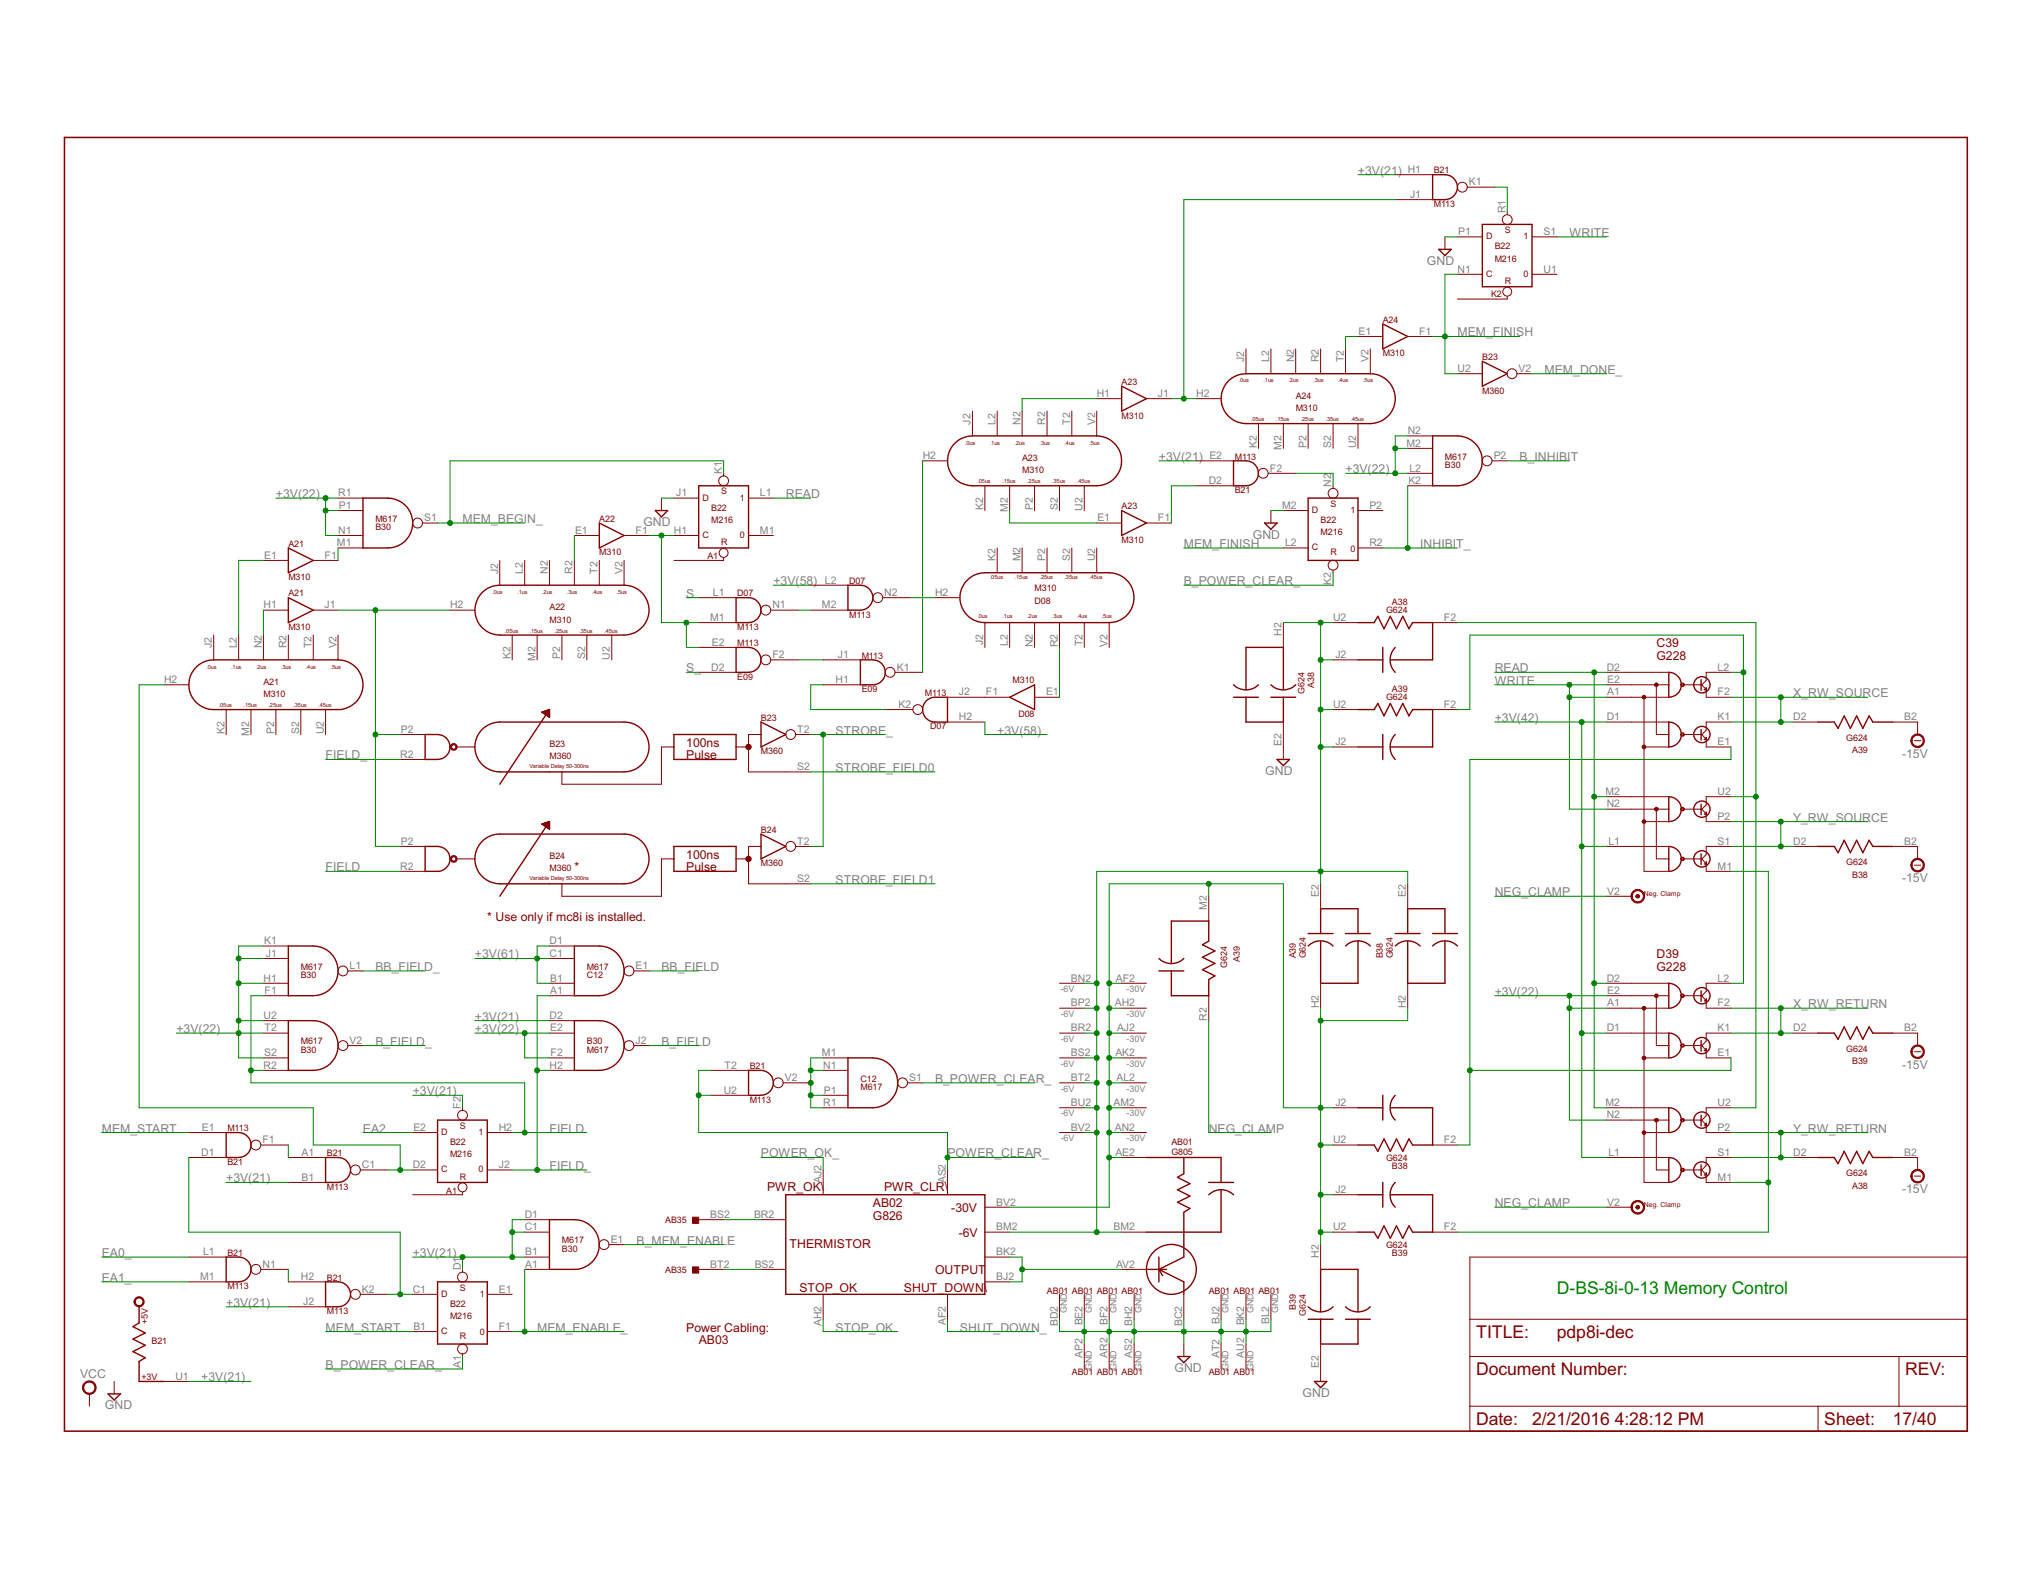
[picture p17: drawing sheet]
<svg xmlns="http://www.w3.org/2000/svg" width="279mm" height="216mm" viewBox="0 0 279 216" stroke-linecap="round" stroke-linejoin="round" font-family="sans-serif">
<defs><g id="words">
<text font-size="2.7" fill="#008000" x="214.2" y="178">D-BS-8i-0-13 Memory Control</text>
<g font-size="2.7" fill="#800000">
<text x="203.1" y="184">TITLE:</text>
<text x="214.2" y="184">pdp8i-dec</text>
<text x="203.1" y="189.1">Document Number:</text>
<text x="262.1" y="189.1">REV:</text>
<text x="203.1" y="196">Date:</text>
<text x="210.8" y="196">2/21/2016</text>
<text x="222.1" y="196">4:28:12 PM</text>
<text x="251" y="196">Sheet:</text>
<text x="260.4" y="196">17/40</text>
</g>
<g font-size="1.9" fill="#808080">
<text x="186.8" y="24">+3V(21)</text>
<text x="215.9" y="32.6">WRITE</text>
<text x="196.3" y="36.4">GND</text>
<text x="200.5" y="46.3">MEM_FINISH</text>
<text x="212.5" y="51.4">MEM_DONE_</text>
<text x="159.4" y="63.4">+3V(21)</text>
<text x="185.1" y="65.1">+3V(22)</text>
<text x="209" y="63.4">B_INHIBIT</text>
<text x="38" y="68.5">+3V(22)</text>
<text x="63.6" y="71.9">MEM_BEGIN_</text>
<text x="108.1" y="68.5">READ</text>
<text x="88.5" y="72.4">GND</text>
<text x="162.9" y="75.3">MEM_FINISH</text>
<text x="172.3" y="74.1">GND</text>
<text x="195.4" y="75.3">INHIBIT_</text>
<text x="94.4" y="82.2">S</text>
<text x="106.4" y="80.5">+3V(58)</text>
<text x="162.9" y="80.5">B_POWER_CLEAR_</text>
<text x="94.4" y="92.5">S_</text>
<text x="205.6" y="92.5">READ</text>
<text x="205.6" y="94.2">WRITE</text>
<text x="246.7" y="95.9">X_RW_SOURCE</text>
<text x="114.9" y="101">STROBE_</text>
<text x="137.2" y="101">+3V(58)</text>
<text x="205.6" y="99.3">+3V(42)</text>
<text x="44.8" y="104.4">FIELD_</text>
<text x="114.9" y="106.1">STROBE_FIELD0</text>
<text x="174.1" y="106.6">GND</text>
<text x="261.7" y="104.2">-15V</text>
<text x="246.7" y="113">Y_RW_SOURCE</text>
<text x="44.8" y="119.8">FIELD</text>
<text x="114.9" y="121.5">STROBE_FIELD1</text>
<text x="205.6" y="123.2">NEG_CLAMP</text>
<text x="261.7" y="121.3">-15V</text>
<text x="65.3" y="131.8">+3V(61)</text>
<text x="51.6" y="133.5">BB_FIELD_</text>
<text x="91" y="133.5">BB_FIELD</text>
<text x="205.6" y="136.9">+3V(22)</text>
<text x="24.3" y="142.1">+3V(22)</text>
<text x="51.6" y="143.8">B_FIELD_</text>
<text x="65.3" y="140.4">+3V(21)</text>
<text x="65.3" y="142.1">+3V(22)</text>
<text x="91" y="143.8">B_FIELD</text>
<text x="246.7" y="138.6">X_RW_RETURN</text>
<text x="128.6" y="148.9">B_POWER_CLEAR_</text>
<text x="261.7" y="146.9">-15V</text>
<text x="14" y="155.8">MEM_START</text>
<text x="49.9" y="155.8">EA2</text>
<text x="56.8" y="150.6">+3V(21)</text>
<text x="75.6" y="155.8">FIELD</text>
<text x="166.3" y="155.8">NEG_CLAMP</text>
<text x="246.7" y="155.8">Y_RW_RETURN</text>
<text x="75.6" y="160.9">FIELD_</text>
<text x="104.7" y="159.2">POWER_OK_</text>
<text x="130.3" y="159.2">POWER_CLEAR_</text>
<text x="31.1" y="162.6">+3V(21)</text>
<text x="205.6" y="166">NEG_CLAMP</text>
<text x="261.7" y="164">-15V</text>
<text x="14" y="172.9">EA0_</text>
<text x="56.8" y="172.9">+3V(21)</text>
<text x="87.6" y="171.1">B_MEM_ENABLE</text>
<text x="14" y="176.3">EA1_</text>
<text x="31.1" y="179.7">+3V(21)</text>
<text x="44.8" y="183.1">MEM_START</text>
<text x="73.9" y="183.1">MEM_ENABLE_</text>
<text x="114.9" y="183.1">STOP_OK</text>
<text x="132.1" y="183.1">SHUT_DOWN_</text>
<text x="11" y="189.5">VCC</text>
<text x="27.7" y="190">+3V(21)</text>
<text x="44.8" y="188.3">B_POWER_CLEAR_</text>
<text x="161.6" y="188.7">GND</text>
<text x="14.4" y="193.8">GND</text>
<text x="179.2" y="192.1">GND</text>
</g>
<g font-size="1.9" fill="#800000">
<text x="227.9" y="89">C39</text>
<text x="227.9" y="90.7">G228</text>
<text x="94.4" y="102.7">100ns</text>
<text x="94.4" y="104.4">Pulse</text>
<text x="79" y="119.8">*</text>
<text x="94.4" y="118.1">100ns</text>
<text x="94.4" y="119.8">Pulse</text>
<text x="67" y="126.7">* Use only if mc8i is installed.</text>
<text x="227.9" y="131.8">D39</text>
<text x="227.9" y="133.5">G228</text>
<text x="105.5" y="163.8">PWR_OK\</text>
<text x="120.1" y="166">AB02</text>
<text x="120.1" y="167.7">G826</text>
<text x="121.6" y="163.8">PWR_CLR\</text>
<text x="130.9" y="166.7">-30V</text>
<text x="108.6" y="171.7">THERMISTOR</text>
<text x="131.9" y="170.1">-6V</text>
<text x="110" y="177.6">STOP_OK</text>
<text x="124.4" y="177.6">SHUT_DOWN\</text>
<text x="128.6" y="175.3">OUTPUT</text>
<text x="94.4" y="183.1">Power Cabling:</text>
<text x="96.1" y="184.8">AB03</text>
</g>
<g font-size="1.6" fill="#808080">
<text x="193.7" y="23.8">H1</text>
<text x="194" y="27.2">J1</text>
<text x="202.1" y="25.5">K1</text>
<text x="207.1" y="29.3" transform="rotate(-90 207.1 29.3)">R1</text>
<text x="200.6" y="32.3">P1</text>
<text x="212.3" y="32.3">S1</text>
<text x="200.5" y="37.5">N1</text>
<text x="212.3" y="37.5">U1</text>
<text x="186.9" y="46">E1</text>
<text x="195.2" y="46">F1</text>
<text x="171.2" y="49.8" transform="rotate(-90 171.2 49.8)">J2</text>
<text x="174.6" y="49.8" transform="rotate(-90 174.6 49.8)">L2</text>
<text x="178" y="49.8" transform="rotate(-90 178 49.8)">N2</text>
<text x="181.4" y="49.8" transform="rotate(-90 181.4 49.8)">R2</text>
<text x="184.9" y="49.8" transform="rotate(-90 184.9 49.8)">T2</text>
<text x="188.3" y="49.8" transform="rotate(-90 188.3 49.8)">V2</text>
<text x="200.5" y="51.2">U2</text>
<text x="208.9" y="51.2">V2</text>
<text x="133.5" y="58.4" transform="rotate(-90 133.5 58.4)">J2</text>
<text x="136.9" y="58.4" transform="rotate(-90 136.9 58.4)">L2</text>
<text x="140.4" y="58.4" transform="rotate(-90 140.4 58.4)">N2</text>
<text x="143.8" y="58.4" transform="rotate(-90 143.8 58.4)">R2</text>
<text x="147.2" y="58.4" transform="rotate(-90 147.2 58.4)">T2</text>
<text x="150.6" y="58.4" transform="rotate(-90 150.6 58.4)">V2</text>
<text x="150.9" y="54.6">H1</text>
<text x="159.3" y="54.6">J1</text>
<text x="164.6" y="54.6">H2</text>
<text x="193.7" y="59.7">N2</text>
<text x="99.3" y="65.2" transform="rotate(-90 99.3 65.2)">K1</text>
<text x="126.9" y="63.1">H2</text>
<text x="166.4" y="63.1">E2</text>
<text x="172.9" y="61.6" transform="rotate(-90 172.9 61.6)">K2</text>
<text x="174.7" y="64.8">F2</text>
<text x="176.3" y="61.8" transform="rotate(-90 176.3 61.8)">M2</text>
<text x="179.7" y="61.6" transform="rotate(-90 179.7 61.6)">P2</text>
<text x="183.1" y="61.6" transform="rotate(-90 183.1 61.6)">S2</text>
<text x="186.6" y="61.7" transform="rotate(-90 186.6 61.7)">U2</text>
<text x="193.5" y="61.4">M2</text>
<text x="193.9" y="64.8">L2</text>
<text x="205.5" y="63.1">P2</text>
<text x="46.5" y="68.3">R1</text>
<text x="46.6" y="70">P1</text>
<text x="58.3" y="71.7">S1</text>
<text x="93" y="68.3">J1</text>
<text x="104.5" y="68.3">L1</text>
<text x="135.2" y="70.1" transform="rotate(-90 135.2 70.1)">K2</text>
<text x="138.7" y="70.4" transform="rotate(-90 138.7 70.4)">M2</text>
<text x="142.1" y="70.1" transform="rotate(-90 142.1 70.1)">P2</text>
<text x="145.5" y="70.1" transform="rotate(-90 145.5 70.1)">S2</text>
<text x="148.9" y="70.2" transform="rotate(-90 148.9 70.2)">U2</text>
<text x="151" y="71.7">E1</text>
<text x="159.3" y="71.7">F1</text>
<text x="166.3" y="66.6">D2</text>
<text x="176.4" y="70">M2</text>
<text x="183.1" y="66.9" transform="rotate(-90 183.1 66.9)">N2</text>
<text x="188.4" y="70">P2</text>
<text x="193.7" y="66.6">K2</text>
<text x="36.3" y="76.8">E1</text>
<text x="44.7" y="76.8">F1</text>
<text x="46.3" y="75.1">M1</text>
<text x="46.5" y="73.4">N1</text>
<text x="79.1" y="73.4">E1</text>
<text x="87.4" y="73.4">F1</text>
<text x="92.7" y="73.4">H1</text>
<text x="104.5" y="73.4">M1</text>
<text x="136.9" y="77.2" transform="rotate(-90 136.9 77.2)">K2</text>
<text x="140.4" y="77.2" transform="rotate(-90 140.4 77.2)">M2</text>
<text x="143.8" y="77.2" transform="rotate(-90 143.8 77.2)">P2</text>
<text x="147.2" y="77.2" transform="rotate(-90 147.2 77.2)">S2</text>
<text x="150.6" y="77.2" transform="rotate(-90 150.6 77.2)">U2</text>
<text x="176.8" y="75.1">L2</text>
<text x="188.4" y="75.1">R2</text>
<text x="36.3" y="83.7">H1</text>
<text x="44.7" y="83.7">J1</text>
<text x="61.9" y="83.7">H2</text>
<text x="68.5" y="78.9" transform="rotate(-90 68.5 78.9)">J2</text>
<text x="71.9" y="78.9" transform="rotate(-90 71.9 78.9)">L2</text>
<text x="75.4" y="78.9" transform="rotate(-90 75.4 78.9)">N2</text>
<text x="78.8" y="78.9" transform="rotate(-90 78.8 78.9)">R2</text>
<text x="82.2" y="78.9" transform="rotate(-90 82.2 78.9)">T2</text>
<text x="85.6" y="78.9" transform="rotate(-90 85.6 78.9)">V2</text>
<text x="98.1" y="82">L1</text>
<text x="106.3" y="83.7">N1</text>
<text x="113.1" y="83.7">M2</text>
<text x="113.5" y="80.2">L2</text>
<text x="121.7" y="82">N2</text>
<text x="128.6" y="82">H2</text>
<text x="183.1" y="80.4" transform="rotate(-90 183.1 80.4)">K2</text>
<text x="29.2" y="89.2" transform="rotate(-90 29.2 89.2)">J2</text>
<text x="32.6" y="89.2" transform="rotate(-90 32.6 89.2)">L2</text>
<text x="36" y="89.2" transform="rotate(-90 36 89.2)">N2</text>
<text x="39.4" y="89.2" transform="rotate(-90 39.4 89.2)">R2</text>
<text x="42.8" y="89.2" transform="rotate(-90 42.8 89.2)">T2</text>
<text x="46.3" y="89.2" transform="rotate(-90 46.3 89.2)">V2</text>
<text x="97.7" y="85.4">M1</text>
<text x="97.9" y="88.8">E2</text>
<text x="135.2" y="88.7" transform="rotate(-90 135.2 88.7)">J2</text>
<text x="138.7" y="88.8" transform="rotate(-90 138.7 88.8)">L2</text>
<text x="142.1" y="89" transform="rotate(-90 142.1 89)">N2</text>
<text x="145.5" y="89" transform="rotate(-90 145.5 89)">R2</text>
<text x="148.9" y="88.9" transform="rotate(-90 148.9 88.9)">T2</text>
<text x="152.3" y="88.9" transform="rotate(-90 152.3 88.9)">V2</text>
<text x="176.3" y="87.5" transform="rotate(-90 176.3 87.5)">H2</text>
<text x="183.4" y="85.4">U2</text>
<text x="198.6" y="85.4">F2</text>
<text x="22.6" y="93.9">H2</text>
<text x="70.2" y="90.7" transform="rotate(-90 70.2 90.7)">K2</text>
<text x="73.6" y="90.9" transform="rotate(-90 73.6 90.9)">M2</text>
<text x="77.1" y="90.7" transform="rotate(-90 77.1 90.7)">P2</text>
<text x="80.5" y="90.7" transform="rotate(-90 80.5 90.7)">S2</text>
<text x="83.9" y="90.7" transform="rotate(-90 83.9 90.7)">U2</text>
<text x="97.8" y="92.2">D2</text>
<text x="106.3" y="90.5">F2</text>
<text x="115" y="93.9">H1</text>
<text x="115.3" y="90.5">J1</text>
<text x="123.4" y="92.2">K1</text>
<text x="131.9" y="95.6">J2</text>
<text x="135.6" y="95.6">F1</text>
<text x="143.9" y="95.6">E1</text>
<text x="183.7" y="90.5">J2</text>
<text x="221" y="92.2">D2</text>
<text x="221.1" y="93.9">E2</text>
<text x="221.1" y="95.6">A1</text>
<text x="236.3" y="92.2">L2</text>
<text x="236.3" y="95.6">F2</text>
<text x="30.9" y="100.9" transform="rotate(-90 30.9 100.9)">K2</text>
<text x="34.3" y="101.2" transform="rotate(-90 34.3 101.2)">M2</text>
<text x="37.7" y="100.9" transform="rotate(-90 37.7 100.9)">P2</text>
<text x="41.1" y="100.9" transform="rotate(-90 41.1 100.9)">S2</text>
<text x="44.6" y="101" transform="rotate(-90 44.6 101)">U2</text>
<text x="55.2" y="100.8">P2</text>
<text x="109.7" y="100.8">T2</text>
<text x="123.6" y="97.3">K2</text>
<text x="131.9" y="99.1">H2</text>
<text x="183.4" y="97.3">U2</text>
<text x="198.6" y="97.3">F2</text>
<text x="221" y="99.1">D1</text>
<text x="236.3" y="99.1">K1</text>
<text x="246.7" y="99.1">D2</text>
<text x="262" y="99.1">B2</text>
<text x="55.1" y="104.2">R2</text>
<text x="109.7" y="105.9">S2</text>
<text x="176.3" y="102.6" transform="rotate(-90 176.3 102.6)">E2</text>
<text x="183.7" y="102.5">J2</text>
<text x="236.3" y="102.5">E1</text>
<text x="220.9" y="109.3">M2</text>
<text x="221" y="111">N2</text>
<text x="236.3" y="109.3">U2</text>
<text x="236.3" y="112.7">P2</text>
<text x="55.1" y="119.6">R2</text>
<text x="55.2" y="116.2">P2</text>
<text x="109.7" y="116.2">T2</text>
<text x="221.3" y="116.2">L1</text>
<text x="236.3" y="116.2">S1</text>
<text x="236.3" y="119.6">M1</text>
<text x="246.7" y="116.2">D2</text>
<text x="262" y="116.2">B2</text>
<text x="109.7" y="121.3">S2</text>
<text x="166" y="125.1" transform="rotate(-90 166 125.1)">M2</text>
<text x="181.4" y="123.4" transform="rotate(-90 181.4 123.4)">E2</text>
<text x="193.4" y="123.4" transform="rotate(-90 193.4 123.4)">E2</text>
<text x="221.1" y="123">V2</text>
<text x="36.3" y="129.9">K1</text>
<text x="36.6" y="131.6">J1</text>
<text x="75.6" y="131.6">C1</text>
<text x="75.6" y="129.9">D1</text>
<text x="36.3" y="135">H1</text>
<text x="36.4" y="136.7">F1</text>
<text x="48.1" y="133.3">L1</text>
<text x="75.7" y="136.7">A1</text>
<text x="75.7" y="135">B1</text>
<text x="87.4" y="133.3">E1</text>
<text x="147.3" y="135">BN2</text>
<text x="153.5" y="135">AF2</text>
<text x="221" y="135">D2</text>
<text x="221.1" y="136.7">E2</text>
<text x="236.3" y="135">L2</text>
<text x="36.3" y="140.1">U2</text>
<text x="36.4" y="141.8">T2</text>
<text x="48.1" y="143.5">V2</text>
<text x="75.6" y="140.1">D2</text>
<text x="75.7" y="141.8">E2</text>
<text x="87.4" y="143.5">J2</text>
<text x="147.3" y="138.4">BP2</text>
<text x="147.3" y="141.8">BR2</text>
<text x="153.4" y="138.4">AH2</text>
<text x="153.7" y="141.8">AJ2</text>
<text x="166" y="140.3" transform="rotate(-90 166 140.3)">R2</text>
<text x="181.4" y="138.6" transform="rotate(-90 181.4 138.6)">H2</text>
<text x="193.4" y="138.6" transform="rotate(-90 193.4 138.6)">H2</text>
<text x="221" y="141.8">D1</text>
<text x="221.1" y="138.4">A1</text>
<text x="236.3" y="138.4">F2</text>
<text x="236.3" y="141.8">K1</text>
<text x="246.7" y="141.8">D2</text>
<text x="262" y="141.8">B2</text>
<text x="36.3" y="147">R2</text>
<text x="36.3" y="145.2">S2</text>
<text x="75.6" y="147">H2</text>
<text x="75.8" y="145.2">F2</text>
<text x="99.7" y="147">T2</text>
<text x="108" y="148.7">V2</text>
<text x="113.1" y="145.2">M1</text>
<text x="113.2" y="147">N1</text>
<text x="125.1" y="148.7">S1</text>
<text x="147.3" y="145.2">BS2</text>
<text x="147.3" y="148.7">BT2</text>
<text x="153.4" y="145.2">AK2</text>
<text x="153.6" y="148.7">AL2</text>
<text x="236.3" y="145.2">E1</text>
<text x="27.8" y="155.5">E1</text>
<text x="56.9" y="155.5">E2</text>
<text x="63.4" y="152.5" transform="rotate(-90 63.4 152.5)">F2</text>
<text x="68.6" y="155.5">H2</text>
<text x="99.6" y="150.4">U2</text>
<text x="113.2" y="152.1">R1</text>
<text x="113.3" y="150.4">P1</text>
<text x="147.3" y="152.1">BU2</text>
<text x="147.3" y="155.5">BV2</text>
<text x="153.2" y="152.1">AM2</text>
<text x="153.4" y="155.5">AN2</text>
<text x="183.7" y="152.1">J2</text>
<text x="220.9" y="152.1">M2</text>
<text x="221" y="153.8">N2</text>
<text x="236.3" y="152.1">U2</text>
<text x="236.3" y="155.5">P2</text>
<text x="27.7" y="158.9">D1</text>
<text x="36.1" y="157.2">F1</text>
<text x="41.5" y="158.9">A1</text>
<text x="49.8" y="160.6">C1</text>
<text x="56.8" y="160.6">D2</text>
<text x="68.6" y="160.6">J2</text>
<text x="153.4" y="158.9">AE2</text>
<text x="183.4" y="157.2">U2</text>
<text x="198.6" y="157.2">F2</text>
<text x="221.3" y="158.9">L1</text>
<text x="236.3" y="158.9">S1</text>
<text x="246.7" y="158.9">D2</text>
<text x="262" y="158.9">B2</text>
<text x="41.5" y="162.4">B1</text>
<text x="72.2" y="167.5">D1</text>
<text x="97.7" y="167.5">BS2</text>
<text x="103.7" y="167.5">BR2</text>
<text x="113" y="162.7" transform="rotate(-90 113 162.7)">AJ2</text>
<text x="130.1" y="162.7" transform="rotate(-90 130.1 162.7)">AS2</text>
<text x="137.1" y="165.8">BV2</text>
<text x="183.7" y="164.1">J2</text>
<text x="221.1" y="165.8">V2</text>
<text x="236.3" y="162.4">M1</text>
<text x="27.9" y="172.6">L1</text>
<text x="72.2" y="169.2">C1</text>
<text x="72.3" y="172.6">B1</text>
<text x="84" y="170.9">E1</text>
<text x="137.1" y="172.6">BK2</text>
<text x="137.1" y="169.2">BM2</text>
<text x="153.2" y="169.2">BM2</text>
<text x="181.4" y="173" transform="rotate(-90 181.4 173)">H2</text>
<text x="183.4" y="169.2">U2</text>
<text x="198.6" y="169.2">F2</text>
<text x="27.5" y="176">M1</text>
<text x="36.1" y="174.3">N1</text>
<text x="41.4" y="176">H2</text>
<text x="41.7" y="179.5">J2</text>
<text x="49.8" y="177.8">K2</text>
<text x="56.8" y="177.8">C1</text>
<text x="63.4" y="174.7" transform="rotate(-90 63.4 174.7)">D1</text>
<text x="68.6" y="177.8">E1</text>
<text x="72.3" y="174.3">A1</text>
<text x="97.7" y="174.3">BT2</text>
<text x="103.8" y="174.3">BS2</text>
<text x="137.1" y="176">BJ2</text>
<text x="153.5" y="174.3">AV2</text>
<text x="56.9" y="182.9">B1</text>
<text x="68.6" y="182.9">F1</text>
<text x="113" y="182.4" transform="rotate(-90 113 182.4)">AH2</text>
<text x="130.1" y="182.2" transform="rotate(-90 130.1 182.2)">AF2</text>
<text x="145.5" y="182.4" transform="rotate(-90 145.5 182.4)">BD2</text>
<text x="148.9" y="182.3" transform="rotate(-90 148.9 182.3)">BE2</text>
<text x="152.3" y="182.2" transform="rotate(-90 152.3 182.2)">BF2</text>
<text x="155.8" y="182.4" transform="rotate(-90 155.8 182.4)">BH2</text>
<text x="162.6" y="182.4" transform="rotate(-90 162.6 182.4)">BC2</text>
<text x="167.7" y="182" transform="rotate(-90 167.7 182)">BJ2</text>
<text x="171.2" y="182.3" transform="rotate(-90 171.2 182.3)">BK2</text>
<text x="174.6" y="182.1" transform="rotate(-90 174.6 182.1)">BL2</text>
<text x="24.1" y="189.7">U1</text>
<text x="63.4" y="188.2" transform="rotate(-90 63.4 188.2)">A1</text>
<text x="148.9" y="186.7" transform="rotate(-90 148.9 186.7)">AP2</text>
<text x="152.3" y="186.7" transform="rotate(-90 152.3 186.7)">AR2</text>
<text x="155.8" y="186.7" transform="rotate(-90 155.8 186.7)">AS2</text>
<text x="167.7" y="186.7" transform="rotate(-90 167.7 186.7)">AT2</text>
<text x="171.2" y="186.7" transform="rotate(-90 171.2 186.7)">AU2</text>
<text x="181.4" y="188.2" transform="rotate(-90 181.4 188.2)">E2</text>
</g>
<g font-size="1.4" fill="#800000">
<text x="197.2" y="23.9">B21</text>
<text x="197.2" y="28.5">M113</text>
<text x="204.4" y="32.9">D</text>
<text x="205.6" y="34.3">B22</text>
<text x="207" y="32.1">S</text>
<text x="209.6" y="32.9">1</text>
<text x="204.4" y="38.1">C</text>
<text x="205.1" y="40.8">K2</text>
<text x="205.6" y="36">M216</text>
<text x="207" y="39.1">R</text>
<text x="209.6" y="38.1">0</text>
<text x="190.2" y="44.4">A24</text>
<text x="154.3" y="52.9">A23</text>
<text x="190.2" y="49">M310</text>
<text x="203.9" y="49.5">B23</text>
<text x="154.3" y="57.6">M310</text>
<text x="178.3" y="54.8">A24</text>
<text x="178.3" y="56.5">M310</text>
<text x="203.9" y="54.1">M360</text>
<text x="140.6" y="63.4">A23</text>
<text x="140.6" y="65.1">M310</text>
<text x="169.9" y="63.2">M113</text>
<text x="198.8" y="64.4">B30</text>
<text x="198.8" y="63.2">M617</text>
<text x="51.6" y="71.7">M617</text>
<text x="82.4" y="71.8">A22</text>
<text x="96.6" y="68.8">D</text>
<text x="97.8" y="70.2">B22</text>
<text x="97.8" y="71.9">M216</text>
<text x="99.2" y="68">S</text>
<text x="101.8" y="68.8">1</text>
<text x="154.3" y="70">A23</text>
<text x="169.9" y="67.8">B21</text>
<text x="180.5" y="70.6">D</text>
<text x="181.7" y="71.9">B22</text>
<text x="183" y="69.7">S</text>
<text x="185.8" y="70.6">1</text>
<text x="39.7" y="75.2">A21</text>
<text x="51.6" y="72.9">B30</text>
<text x="82.4" y="76.4">M310</text>
<text x="96.6" y="74">C</text>
<text x="97.3" y="76.9">A1</text>
<text x="99.2" y="75">R</text>
<text x="101.8" y="74">0</text>
<text x="154.3" y="74.7">M310</text>
<text x="180.5" y="75.7">C</text>
<text x="181.7" y="73.6">M216</text>
<text x="183" y="76.4">R</text>
<text x="185.8" y="75.9">0</text>
<text x="39.7" y="79.8">M310</text>
<text x="39.7" y="82">A21</text>
<text x="75.6" y="83.9">A22</text>
<text x="101.4" y="82">D07</text>
<text x="116.8" y="80.3">D07</text>
<text x="142.3" y="83">D08</text>
<text x="142.3" y="81.3">M310</text>
<text x="191.5" y="83.2">A38</text>
<text x="39.7" y="86.6">M310</text>
<text x="75.6" y="85.6">M310</text>
<text x="101.4" y="86.6">M113</text>
<text x="101.4" y="88.9">M113</text>
<text x="116.8" y="84.9">M113</text>
<text x="190.7" y="84.2">G624</text>
<text x="36.2" y="94.2">A21</text>
<text x="36.2" y="95.9">M310</text>
<text x="101.4" y="93.5">E09</text>
<text x="118.5" y="95.2">E09</text>
<text x="118.5" y="90.6">M113</text>
<text x="127.2" y="95.7">M113</text>
<text x="139.3" y="94">M310</text>
<text x="179.4" y="95.4" transform="rotate(-90 179.4 95.4)">G624</text>
<text x="180.8" y="94.6" transform="rotate(-90 180.8 94.6)">A38</text>
<text x="191.5" y="95.2">A39</text>
<text x="104.7" y="99.1">B23</text>
<text x="128" y="100.3">D07</text>
<text x="140.1" y="98.6">D08</text>
<text x="190.7" y="96.2">G624</text>
<text x="254" y="101.9">G624</text>
<text x="75.6" y="102.7">B23</text>
<text x="75.6" y="104.4">M360</text>
<text x="104.7" y="103.7">M360</text>
<text x="254.8" y="103.6">A39</text>
<text x="75.6" y="118.1">B24</text>
<text x="75.6" y="119.8">M360</text>
<text x="104.7" y="119.1">M360</text>
<text x="104.7" y="114.5">B24</text>
<text x="254" y="119">G624</text>
<text x="254.8" y="120.7">B38</text>
<text x="178.3" y="131.8" transform="rotate(-90 178.3 131.8)">A39</text>
<text x="179.6" y="131.8" transform="rotate(-90 179.6 131.8)">G624</text>
<text x="190.2" y="131.8" transform="rotate(-90 190.2 131.8)">B38</text>
<text x="191.6" y="131.8" transform="rotate(-90 191.6 131.8)">G624</text>
<text x="41.4" y="134.5">B30</text>
<text x="41.4" y="133.3">M617</text>
<text x="80.7" y="134.5">C12</text>
<text x="80.7" y="133.3">M617</text>
<text x="168.8" y="133.1" transform="rotate(-90 168.8 133.1)">G624</text>
<text x="170.5" y="132.2" transform="rotate(-90 170.5 132.2)">A39</text>
<text x="41.4" y="143.6">M617</text>
<text x="80.7" y="143.6">B30</text>
<text x="41.4" y="144.8">B30</text>
<text x="80.7" y="144.8">M617</text>
<text x="103.1" y="147">B21</text>
<text x="118.4" y="148.7">C12</text>
<text x="118.4" y="149.9">M617</text>
<text x="254" y="144.6">G624</text>
<text x="254.8" y="146.3">B39</text>
<text x="31.3" y="155.6">M113</text>
<text x="63.3" y="155.2">S</text>
<text x="103.1" y="151.6">M113</text>
<text x="31.3" y="160.2">B21</text>
<text x="45" y="159">B21</text>
<text x="60.7" y="156.1">D</text>
<text x="60.7" y="161.2">C</text>
<text x="61.9" y="157.5">B22</text>
<text x="61.9" y="159.2">M216</text>
<text x="65.8" y="156.1">1</text>
<text x="65.8" y="161.2">0</text>
<text x="161.1" y="157.5">AB01</text>
<text x="161.1" y="158.8">G805</text>
<text x="190.7" y="159.7">G624</text>
<text x="191.5" y="160.7">B38</text>
<text x="254" y="161.7">G624</text>
<text x="45" y="163.6">M113</text>
<text x="61.4" y="164.1">A1</text>
<text x="63.3" y="162.3">R</text>
<text x="254.8" y="163.4">A38</text>
<text x="31.3" y="172.7">B21</text>
<text x="77.3" y="172.2">B30</text>
<text x="77.3" y="171">M617</text>
<text x="91.5" y="168.2">AB35</text>
<text x="190.7" y="171.7">G624</text>
<text x="191.5" y="172.7">B39</text>
<text x="31.3" y="177.3">M113</text>
<text x="45" y="176.1">B21</text>
<text x="60.7" y="178.3">D</text>
<text x="61.9" y="179.7">B22</text>
<text x="63.3" y="177.5">S</text>
<text x="66" y="178.3">1</text>
<text x="91.5" y="175.1">AB35</text>
<text x="144" y="178">AB01 AB01 AB01 AB01</text>
<text x="166.3" y="178">AB01 AB01 AB01</text>
<text x="20.3" y="182.1" transform="rotate(-90 20.3 182.1)">+5V</text>
<text x="20.8" y="184.8">B21</text>
<text x="45" y="180.7">M113</text>
<text x="60.7" y="183.5">C</text>
<text x="61.9" y="181.4">M216</text>
<text x="63.3" y="184.1">R</text>
<text x="66" y="183.6">0</text>
<text x="178.3" y="180.1" transform="rotate(-90 178.3 180.1)">B39</text>
<text x="179.6" y="181" transform="rotate(-90 179.6 181)">G624</text>
<text x="19.5" y="189.8">+3V</text>
<text x="147.5" y="189.1">AB01 AB01 AB01</text>
<text x="166.3" y="189.1">AB01 AB01</text>
</g>
<g font-size="1.4" fill="#808080">
<text x="145.9" y="136.4">-6V</text>
<text x="155" y="136.4">-30V</text>
<text x="145.9" y="139.8">-6V</text>
<text x="145.9" y="143.3">-6V</text>
<text x="155" y="139.8">-30V</text>
<text x="155" y="143.3">-30V</text>
<text x="145.9" y="146.7">-6V</text>
<text x="155" y="146.7">-30V</text>
<text x="145.9" y="150.1">-6V</text>
<text x="145.9" y="153.5">-6V</text>
<text x="155" y="150.1">-30V</text>
<text x="155" y="153.5">-30V</text>
<text x="145.9" y="156.9">-6V</text>
<text x="155" y="156.9">-30V</text>
<text x="146.8" y="180.6" transform="rotate(-90 146.8 180.6)">GND</text>
<text x="150.2" y="180.6" transform="rotate(-90 150.2 180.6)">GND</text>
<text x="153.6" y="180.6" transform="rotate(-90 153.6 180.6)">GND</text>
<text x="157" y="180.6" transform="rotate(-90 157 180.6)">GND</text>
<text x="169" y="180.6" transform="rotate(-90 169 180.6)">GND</text>
<text x="172.4" y="180.6" transform="rotate(-90 172.4 180.6)">GND</text>
<text x="175.9" y="180.6" transform="rotate(-90 175.9 180.6)">GND</text>
<text x="150.2" y="188.4" transform="rotate(-90 150.2 188.4)">GND</text>
<text x="153.6" y="188.4" transform="rotate(-90 153.6 188.4)">GND</text>
<text x="157" y="188.4" transform="rotate(-90 157 188.4)">GND</text>
<text x="169" y="188.4" transform="rotate(-90 169 188.4)">GND</text>
<text x="172.4" y="188.4" transform="rotate(-90 172.4 188.4)">GND</text>
</g>
<g font-size="1.1" fill="#800000">
<text x="226.2" y="123.2">Neg. Clamp</text>
<text x="226.2" y="166">Neg. Clamp</text>
</g>
<g font-size=".9" fill="#800000">
<text x="170.4" y="52.6">.0us</text>
<text x="173.8" y="52.6">.1us</text>
<text x="177.2" y="52.6">.2us</text>
<text x="180.6" y="52.6">.3us</text>
<text x="184.1" y="52.6">.4us</text>
<text x="187.5" y="52.6">.5us</text>
<text x="172.1" y="57.9">.05us</text>
<text x="175.5" y="57.9">.15us</text>
<text x="178.9" y="57.9">.25us</text>
<text x="182.4" y="57.9">.35us</text>
<text x="185.8" y="57.9">.45us</text>
<text x="132.7" y="61.1">.0us</text>
<text x="136.2" y="61.1">.1us</text>
<text x="139.6" y="61.1">.2us</text>
<text x="143" y="61.1">.3us</text>
<text x="146.4" y="61.1">.4us</text>
<text x="149.9" y="61.1">.5us</text>
<text x="134.5" y="66.5">.05us</text>
<text x="137.9" y="66.5">.15us</text>
<text x="141.3" y="66.5">.25us</text>
<text x="144.7" y="66.5">.35us</text>
<text x="148.1" y="66.5">.45us</text>
<text x="67.7" y="81.7">.0us</text>
<text x="71.1" y="81.7">.1us</text>
<text x="74.6" y="81.7">.2us</text>
<text x="78" y="81.7">.3us</text>
<text x="81.4" y="81.7">.4us</text>
<text x="84.8" y="81.7">.5us</text>
<text x="136.2" y="79.7">.05us</text>
<text x="139.6" y="79.7">.15us</text>
<text x="143" y="79.7">.25us</text>
<text x="146.4" y="79.7">.35us</text>
<text x="149.9" y="79.7">.45us</text>
<text x="69.4" y="87">.05us</text>
<text x="72.9" y="87">.15us</text>
<text x="76.3" y="87">.25us</text>
<text x="79.7" y="87">.35us</text>
<text x="83.1" y="87">.45us</text>
<text x="134.5" y="85">.0us</text>
<text x="137.9" y="85">.1us</text>
<text x="141.3" y="85">.2us</text>
<text x="144.7" y="85">.3us</text>
<text x="148.1" y="85">.4us</text>
<text x="151.6" y="85">.5us</text>
<text x="28.4" y="91.9">.0us</text>
<text x="31.8" y="91.9">.1us</text>
<text x="35.2" y="91.9">.2us</text>
<text x="38.6" y="91.9">.3us</text>
<text x="42.1" y="91.9">.4us</text>
<text x="45.5" y="91.9">.5us</text>
<text x="30.1" y="97.2">.05us</text>
<text x="33.5" y="97.2">.15us</text>
<text x="36.9" y="97.2">.25us</text>
<text x="40.4" y="97.2">.35us</text>
<text x="43.8" y="97.2">.45us</text>
<text x="72.9" y="105.6">Variable Delay 50-300ns</text>
<text x="72.9" y="121">Variable Delay 50-300ns</text>
</g>
</g></defs>
<path d="M8.9 18.9h261.7v177.9h-261.7z" fill="none" stroke="#800000" stroke-width=".21"/>
<g fill="none" stroke="#800000" stroke-width=".14">
<path d="M191.9 24h5.2M191.9 27.5h5.2M198.8 32.6v1.7M200.5 32.6h3.4M200.5 37.7h3.4M201.8 25.7h3.8M207.3 29.2v.3M210.8 32.6h3.4M210.8 37.7h3.4M133.8 56.5v3.4M137.2 56.5v3.4M140.6 56.5v3.4"/>
<path d="M144 56.5v3.4M147.4 56.5v3.4M150.9 56.5v3.4M150.9 54.8h3.4M157.7 54.8h3.4M164.6 54.8h3.4M171.4 48v3.4M173.1 58.3v3.4M174.8 48v3.4M176.6 58.3v3.4M178.2 48v3.4M180 58.3v3.4"/>
<path d="M181.7 48v3.4M183.4 58.3v3.4M185.1 48v3.4M186.8 58.3v3.4M186.8 46.3h3.4M188.5 48v3.4M193.7 59.9h3.4M193.7 46.3h3.4M200.5 51.4h3.4M207.3 40.8v.3h-6.8M208.7 51.4h2.1M36.2 77.1h3.5"/>
<path d="M43.1 77.1h3.4M46.5 70.2h3.4M46.5 75.4h3.4M46.5 68.5h3.4M46.5 73.6h3.4M58.1 71.9h2.1M68.7 77.1v3.4M72.2 77.1v3.4M75.6 77.1v3.4M79 73.6h3.4M79 77.1v3.4M82.4 77.1v3.4"/>
<path d="M85.9 73.6h3.4M85.9 77.1v3.4M91 68.5v1.7M92.7 68.5h3.4M92.7 73.6h3.4M99.5 76.7v.4h-6.8M99.5 65.1v.4M103 68.5h3.4M103 73.6h3.4M126.9 63.4h3.4M135.5 66.8v3.4M137.2 75.4v3.4"/>
<path d="M138.9 66.8v3.4M140.6 75.4v3.4M142.3 66.8v3.4M144 75.4v3.4M145.8 66.8v3.4M147.4 75.4v3.4M149.2 66.8v3.4M150.9 71.9h3.4M150.9 75.4v3.4M157.7 71.9h3.4M164.6 66.8h5.1M164.6 63.4h5.1"/>
<path d="M174.5 65.1h3.7M174.8 70.2v1.7M176.6 70.2h3.4M176.6 75.4h3.4M183.4 66.8v.4M183.4 78.4v.4M186.8 70.2h3.4M186.8 75.4h3.4M193.7 66.8h3.4M193.7 65.1h3.4M193.7 61.7h3.4M205.3 63.4h2"/>
<path d="M22.6 94.2h3.4M29.4 87.3v3.4M31.1 97.6v3.4M32.8 87.3v3.4M34.5 97.6v3.4M36.2 87.3v3.4M36.2 83.9h3.5M38 97.6v3.4M39.7 87.3v3.4M41.4 97.6v3.4M43.1 87.3v3.4M43.1 83.9h3.4"/>
<path d="M44.8 97.6v3.4M46.5 87.3v3.4M61.9 83.9h3.4M70.5 87.3v3.4M73.9 87.3v3.4M77.3 87.3v3.4M80.7 87.3v3.4M84.2 87.3v3.4M96.1 85.6h5.2M96.1 92.5h5.2M96.1 82.2h5.2M96.1 89h5.2"/>
<path d="M106 90.7h3.8M106 83.9h3.8M111.5 83.9h5.1M111.5 80.5h5.1M113.2 90.7h5.2M113.2 94.2h5.2M121.4 82.2h3.8M121.8 97.6h3.8M123.1 92.5h3.8M128.6 82.2h3.5M130.3 99.3h5.2M130.3 95.9h8.6"/>
<path d="M135.5 85.6v3.4M138.9 85.6v3.4M142.3 95.9h3.5M142.3 85.6v3.4M145.8 85.6v3.4M149.2 85.6v3.4M152.6 85.6v3.4M176.6 85.6v3.4M176.6 99.3v5.1M183.4 85.6h3.4M183.4 90.7h3.4M183.4 97.6h3.4"/>
<path d="M197.1 85.6h3.4M197.1 97.6h3.4M221 94.2h8.6M221 92.5h8.6M221 99.3h8.6M221 95.9h8.6M226.2 95.9v23.9h3.4M227.9 94.2v6.8h1.7M231.6 94.2h2.4M234.7 94.9v1h3.4M238.1 92.5h-3.4v1.1l-.6 .6 .6 .6M238.1 99.3h-3.4v1.1l-.6 .6 .6 .7"/>
<path d="M246.7 99.3h3.4M260.4 99.3h3.4v1.7M55.1 116.4h3.4M55.1 101h3.4M55.1 119.8h3.4M55.1 104.4h3.4M62.8 118.1h2.5M62.8 102.7h2.5M92.7 118.1h-1.7v5.2h-13.7v-1.8M92.7 102.7h-1.7v5.1h-13.7v-1.6M101.3 118.1h1.7M101.3 102.7h1.7"/>
<path d="M104.7 116.4h-1.7v5.1h8.5M104.7 101h-1.7v5.2h8.5M109.4 116.4h2.1M109.4 101h2.1M183.4 102.7h3.4M221 116.4h8.6M221 111.3h8.6M221 109.6h8.6M226.2 102.7h3.4M226.2 113h3.4M227.9 111.3v6.8h1.7M231.6 101h2.4"/>
<path d="M231.6 111.3h2.4M231.6 118.1h2.4M234.7 101.8v.9h3.4M234.7 112v1h3.4M234.7 118.9v.9h3.4M238.1 116.4h-3.4v1.1l-.6 .6 .6 .7M238.1 109.6h-3.4v1.1l-.6 .6 .6 .7M246.7 116.4h3.4M260.4 116.4h3.4v1.7M263.4 119h.8M263.4 101.9h.8M36.2 136.9h3.5"/>
<path d="M36.2 135.2h3.5M36.2 131.8h3.5M36.2 130.1h3.5M47.8 133.5h2.1M75.6 136.9h3.4M75.6 135.2h3.4M75.6 131.8h3.4M75.6 130.1h3.4M87.2 133.5h2.1M145.8 135.2h3.4M145.8 138.6h3.4M154.3 135.2h3.4"/>
<path d="M154.3 138.6h3.4M166.3 123.3v3.4M166.3 136.9v3.5M181.7 121.5v3.5M181.7 135.2v3.4M193.7 121.5v3.5M193.7 135.2v3.4M221 123.3h3.5M221 136.9h8.6M221 135.2h8.6M221 138.6h8.6M226.2 138.6v24h3.4"/>
<path d="M227.9 136.9v6.9h1.7M231.6 136.9h2.4M234.7 137.7v.9h3.4M238.1 135.2h-3.4v1.1l-.6 .6 .6 .7M26 159.2h5.1M26 155.7h5.1M35.9 157.5h3.8M36.2 142.1h3.5M36.2 145.5h3.5M36.2 147.2h3.5M36.2 140.4h3.5M39.7 159.2h5.1"/>
<path d="M47.8 143.8h2.1M56.8 155.7h3.4M63.6 152.3v.4M67 155.7h3.5M75.6 142.1h3.4M75.6 145.5h3.4M75.6 147.2h3.4M75.6 140.4h3.4M87.2 143.8h2.1M97.8 147.2h5.2M97.8 150.6h5.2M107.7 148.9h3.8"/>
<path d="M113.2 152.3h3.4M113.2 145.5h3.4M113.2 147.2h3.4M113.2 150.6h3.4M124.8 148.9h2.1M145.8 152.3h3.4M145.8 142.1h3.4M145.8 145.5h3.4M145.8 155.7h3.4M145.8 148.9h3.4M154.3 159.2h3.4M154.3 152.3h3.4"/>
<path d="M154.3 142.1h3.4M154.3 145.5h3.4M154.3 155.7h3.4M154.3 148.9h3.4M183.4 157.5h3.4M183.4 152.3h3.4M197.1 157.5h3.4M221 159.2h8.6M221 152.3h8.6M221 154h8.6M221 142.1h8.6M226.2 145.5h3.4"/>
<path d="M226.2 155.7h3.4M227.9 154v6.9h1.7M231.6 143.8h2.4M231.6 154h2.4M234.7 144.5v1h3.4M234.7 154.8v.9h3.4M238.1 159.2h-3.4v1.1l-.6 .6 .6 .7M238.1 152.3h-3.4v1.1l-.6 .6 .6 .7M238.1 142.1h-3.4v1.1l-.6 .6 .6 .7M246.7 159.2h3.4M246.7 142.1h3.4M260.4 159.2h3.4v1.7"/>
<path d="M260.4 142.1h3.4v1.7M263.4 144.6h.8M26 172.9h5.1M26 176.3h5.1M35.9 174.6h3.8M39.7 162.6h5.1M39.7 176.3h5.1M39.7 179.7h5.1M49.6 160.9h3.8M49.6 178h3.8M56.8 160.9h3.4M56.8 178h3.4"/>
<path d="M63.6 164v.3h-6.8M63.6 174.6v.3M67 160.9h3.5M67 178h3.5M72.2 172.9h3.4M72.2 174.6h3.4M72.2 169.4h3.4M72.2 167.7h3.4M83.8 171.2h2.1M96.1 174.6h3.4M96.1 167.7h3.4M104.7 174.6h3.4"/>
<path d="M104.7 167.7h3.4M113.2 160.9v3.4M113.2 178v3.4M130.3 160.9v3.4M130.3 178v3.4M135.5 172.9h3.4M135.5 166h3.4M135.5 169.4h3.4M135.5 176.3h3.4M145.8 178v3.4M149.2 178v3.4M152.6 178v3.4"/>
<path d="M154.3 174.6h3.4M154.3 169.4h3.4M156 178v3.4M162.9 178v3.4M168 178v3.4M171.4 178v3.4M174.8 178v3.4M181.7 171.2v3.4M183.4 169.4h3.4M183.4 164.3h3.4M197.1 169.4h3.4M202.2 172.9h68.4v23.9h-68.4z"/>
<path d="M221 166h3.5M231.6 160.9h2.4M234.7 161.6v1h3.4M263.4 161.7h.8M12.3 191.7v1.7M15.7 190v1.7M22.6 190h3.4M56.8 183.1h3.4M63.6 186.2v.3M67 183.1h3.5M149.2 184.8v3.5M152.6 184.8v3.5"/>
<path d="M156 184.8v3.5M162.9 184.8v1.7M168 184.8v3.5M171.4 184.8v3.5M181.7 184.8v5.2M202.2 186.5h68.4M202.2 193.4h68.4M202.2 181.4h68.4M250.1 193.4v3.4M261.2 186.5v6.9"/>
<circle cx="201.2" cy="25.7" r=".68"/>
<circle cx="207.3" cy="30.2" r=".68"/>
<circle cx="207.3" cy="40.1" r=".61"/>
<circle cx="208" cy="51.4" r=".68"/>
<circle cx="57.4" cy="71.9" r=".68"/>
<circle cx="99.5" cy="66.1" r=".68"/>
<circle cx="99.5" cy="76" r=".61"/>
<circle cx="173.8" cy="65.1" r=".68"/>
<circle cx="183.4" cy="77.7" r=".68"/>
<circle cx="183.4" cy="67.8" r=".68"/>
<circle cx="204.6" cy="63.4" r=".68"/>
<circle cx="105.3" cy="90.7" r=".68"/>
<circle cx="105.3" cy="83.9" r=".68"/>
<circle cx="120.8" cy="82.2" r=".68"/>
<circle cx="122.4" cy="92.5" r=".68"/>
<circle cx="126.3" cy="97.6" r=".68"/>
<circle cx="108.8" cy="116.4" r=".68"/>
<circle cx="108.8" cy="101" r=".68"/>
<circle cx="47.2" cy="133.5" r=".68"/>
<circle cx="86.5" cy="133.5" r=".68"/>
<circle cx="35.2" cy="157.5" r=".68"/>
<circle cx="47.2" cy="143.8" r=".68"/>
<circle cx="63.6" cy="153.4" r=".68"/>
<circle cx="86.5" cy="143.8" r=".68"/>
<circle cx="107.1" cy="148.9" r=".68"/>
<circle cx="124.2" cy="148.9" r=".68"/>
<circle cx="35.2" cy="174.6" r=".68"/>
<circle cx="48.9" cy="160.9" r=".68"/>
<circle cx="48.9" cy="178" r=".68"/>
<circle cx="63.6" cy="175.6" r=".68"/>
<circle cx="63.6" cy="163.3" r=".61"/>
<circle cx="83.1" cy="171.2" r=".68"/>
<circle cx="63.6" cy="185.5" r=".68"/>
</g>
<g fill="none" stroke="#800000" stroke-width=".19">
<path d="M197.1 24h1.7a1.71 1.71 0 0 1 1.7 1.7 1.71 1.71 0 0 1-1.7 1.8h-1.7zM197.9 34.3h1.7l-.8 .9zM203.9 30.9h6.9v8.5h-6.9zM154.3 53.1l3.4 1.7-3.4 1.7zM169.1 52.3a3.5 3.5 0 0 1 2.3-.9h17.1a3.4 3.4 0 0 1 3.4 3.4 3.4 3.4 0 0 1-3.4 3.5h-17.1a3.4 3.4 0 0 1-3.2-2.2 3.4 3.4 0 0 1 .9-3.8zM190.2 44.6l3.5 1.7-3.5 1.7zM197.1 59.9h3.4a3.4 3.4 0 0 1 3.4 3.5 3.4 3.4 0 0 1-3.4 3.4h-3.4zM203.9 49.7l3.4 1.7-3.4 1.7zM39.7 75.4l3.4 1.7-3.4 1.7zM49.9 68.5h3.5a3.4 3.4 0 0 1 3.4 3.4 3.4 3.4 0 0 1-3.4 3.5h-3.5zM82.4 71.9l3.5 1.7-3.5 1.8zM90.1 70.2h1.7l-.8 .9z"/>
<path d="M96.1 66.8h6.9v8.6h-6.9zM131.4 60.9a3.3 3.3 0 0 1 2.4-1h17.1a3.4 3.4 0 0 1 3.4 3.5 3.4 3.4 0 0 1-3.4 3.4h-17.1a3.4 3.4 0 0 1-3.2-2.2 3.4 3.4 0 0 1 .8-3.7zM154.3 70.2l3.4 1.7-3.4 1.7zM169.7 63.4a3.7 3.7 0 0 1 2.7 .3 1.72 1.72 0 0 1 .6 1.9 1.72 1.72 0 0 1-1.6 1.2h-1.7zM174 71.9h1.7l-.9 .9zM180 68.5h6.8v8.6h-6.8zM27.1 91.7a3.5 3.5 0 0 1 2.3-1h17.1a3.4 3.4 0 0 1 3.4 3.5 3.4 3.4 0 0 1-3.4 3.4h-17.1a3.4 3.4 0 0 1-3.2-2.2 3.4 3.4 0 0 1 .9-3.7zM39.7 82.2l3.4 1.7-3.4 1.7zM66.4 81.4a3.5 3.5 0 0 1 2.3-.9h17.2a3.4 3.4 0 0 1 3.4 3.4 3.4 3.4 0 0 1-3.4 3.4h-17.2a3.4 3.4 0 0 1-3.1-2.2 3.4 3.4 0 0 1 .8-3.7zM74.6 97.9l1-.3v1zM74.7 97.9h.9M74.7 98h.9"/>
<path d="M74.9 98.2h.7M75.1 98.3h.5M75.1 97.7h.5M75.3 98.4h.3M75.5 98.6h.1M75.5 97.6h.1M75.6 97.6l-6.9 10.2M101.3 82.2h1.7a1.71 1.71 0 0 1 1.7 1.7 1.71 1.71 0 0 1-1.7 1.7h-1.7zM101.3 89h1.7a1.71 1.71 0 0 1 1.7 1.7 1.71 1.71 0 0 1-1.7 1.8h-1.7zM104.7 99.3l3.4 1.7-3.4 1.7zM116.6 80.5h1.8a1.71 1.71 0 0 1 1.7 1.7 1.71 1.71 0 0 1-1.7 1.7h-1.8zM118.4 90.7h1.7a1.71 1.71 0 0 1 1.7 1.8 1.71 1.71 0 0 1-1.7 1.7h-1.7z"/>
<path d="M127.4 96.4a1.76 1.76 0 0 1 1.2-.5h1.7v3.4h-1.7a1.71 1.71 0 0 1-1.5-1 1.71 1.71 0 0 1 .3-1.9zM132.8 80.1a3.4 3.4 0 0 1 2.7-1.3h17.1a3.4 3.4 0 0 1 3.4 3.4 3.4 3.4 0 0 1-3.4 3.4h-17.1a3.4 3.4 0 0 1-3.1-1.9 3.4 3.4 0 0 1 .4-3.6zM138.9 95.9l3.4-1.7v3.4zM169.7 94.2a2.43 2.43 0 0 0 3.4 0M169.7 95.9h3.4M171.4 94.8v-5.8h5.2v5.8M171.4 95.9v3.4h5.2v-3.4M174.8 94.2a2.41 2.41 0 0 0 3.4 0M174.8 95.9h3.4M186.8 85.6h2.2l.5-.8 .9 1.7 .9-1.7 .8 1.7 .9-1.7 .8 1.7 .5-.9h2.8v5.1h-5.8M186.8 97.6h2.2l.5-.9 .9 1.7 .9-1.7 .8 1.7 .9-1.7 .8 1.7 .5-.8h2.8v5.1h-5.8M186.8 90.7h3.4"/>
<path d="M190.2 89v3.5M191.9 89a2.43 2.43 0 0 0 0 3.5M229.6 92.5a1.71 1.71 0 0 1 1.7 1.7 1.71 1.71 0 0 1-1.7 1.7zM229.6 99.3a1.71 1.71 0 0 1 1.7 1.7 1.71 1.71 0 0 1-1.7 1.7zM234 93.5v1.4M234.7 94.6v.2h-.2M250.1 99.3h2.2l.6 .9 .8-1.8 .9 1.8 .8-1.8 .9 1.8 .8-1.8 .5 .9h2.8M58.5 101h1.7a1.71 1.71 0 0 1 1.7 1.7 1.71 1.71 0 0 1-1.7 1.7h-1.7zM58.5 116.4h1.7a1.71 1.71 0 0 1 1.7 1.7 1.71 1.71 0 0 1-1.7 1.7h-1.7zM66.2 100.5a3.5 3.5 0 0 1 2.5-1.2h17.2a3.4 3.4 0 0 1 3.4 3.4 3.4 3.4 0 0 1-3.4 3.5h-17.2a3.4 3.4 0 0 1-3.1-2.1 3.4 3.4 0 0 1 .6-3.6zM66.2 115.9a3.4 3.4 0 0 1 2.5-1.2h17.2a3.4 3.4 0 0 1 3.4 3.4 3.4 3.4 0 0 1-3.4 3.4h-17.2a3.4 3.4 0 0 1-3.1-2 3.4 3.4 0 0 1 .6-3.6zM74.6 113.3l1-.3v1z"/>
<path d="M74.6 113.3h1M74.8 113.5h.8M74.9 113.2h.7M75 113.6h.6M75.2 113.8h.4M75.3 113.1h.3M75.4 113.9h.2M75.6 113l-6.9 10.3M92.7 116.4h8.6v3.4h-8.6zM92.7 101h8.6v3.4h-8.6zM104.7 114.7l3.4 1.7-3.4 1.7zM175.7 104.4h1.7l-.8 .9z"/>
<path d="M186.8 102.7h3.4M190.2 101v3.4M191.9 101a2.43 2.43 0 0 0 0 3.4M229.6 109.6a1.71 1.71 0 0 1 1.7 1.7 1.71 1.71 0 0 1-1.7 1.7zM229.6 116.4a1.71 1.71 0 0 1 1.7 1.7 1.71 1.71 0 0 1-1.7 1.7zM234 100.3v1.5M234 110.6v1.4M234 117.4v1.5M234.7 101.4v.3h-.2M234.7 111.7v.3h-.2M234.7 118.5v.3h-.2M250.1 116.4h2.2l.6 .9 .8-1.8 .9 1.8 .8-1.8 .9 1.8 .8-1.8 .5 .9h2.8"/>
<path d="M39.7 130.1h3.4a3.4 3.4 0 0 1 3.4 3.4 3.4 3.4 0 0 1-3.4 3.4h-3.4zM79 130.1h3.4a3.4 3.4 0 0 1 3.5 3.4 3.4 3.4 0 0 1-3.5 3.4h-3.4zM159.4 131.8a2.43 2.43 0 0 0 3.5 0M159.4 133.5h3.5M161.1 132.5v-5.8h5.2v2.7l-.9 .5 1.7 .9-1.7 .8 1.7 .9-1.7 .8 1.7 .9-.8 .5v2.2h-5.2v-3.4M180 130.1a2.43 2.43 0 0 1 3.4 0M180 128.4h3.4M181.7 129.4v5.8h5.1v-5.8M181.7 128.4v-3.4h5.1v3.4M185.1 130.1a2.41 2.41 0 0 1 3.4 0M185.1 128.4h3.4M191.9 130.1a2.43 2.43 0 0 1 3.5 0"/>
<path d="M191.9 128.4h3.5M193.7 129.4v5.8h5.1v-5.8M193.7 128.4v-3.4h5.1v3.4M197.1 130.1a2.4 2.4 0 0 1 3.4 0M197.1 128.4h3.4M229.6 135.2a1.71 1.71 0 0 1 1.7 1.7 1.71 1.71 0 0 1-1.7 1.7zM234 136.2v1.5M234.7 137.4v.2h-.2M31.1 155.7h1.7a1.71 1.71 0 0 1 1.7 1.8 1.71 1.71 0 0 1-1.7 1.7h-1.7zM39.7 140.4h3.4a3.4 3.4 0 0 1 3.4 3.4 3.4 3.4 0 0 1-3.4 3.4h-3.4zM44.8 159.2a3.7 3.7 0 0 1 2.7 .3 1.72 1.72 0 0 1 .6 1.9 1.72 1.72 0 0 1-1.6 1.2h-1.7zM60.2 154h6.8v8.6h-6.8z"/>
<path d="M79 140.4h3.4a3.4 3.4 0 0 1 3.5 3.4 3.4 3.4 0 0 1-3.5 3.4h-3.4zM103 147.2h1.7a1.71 1.71 0 0 1 1.7 1.7 1.71 1.71 0 0 1-1.7 1.7h-1.7zM116.6 145.5h3.5a3.4 3.4 0 0 1 3.4 3.4 3.4 3.4 0 0 1-3.4 3.4h-3.5zM157.7 159.2h10.3v3.4M162.9 159.2v2.2l-.9 .5 1.7 .9-1.7 .8 1.7 .9-1.7 .8 1.7 .9-.8 .5v6.2l-3.5 1.7M186.8 152.3h3.4M190.2 150.6v3.4M191.3 152.3h5.8v5.2h-2.8l-.5-.9-.8 1.7-.9-1.7-.8 1.7-.9-1.7-.9 1.7-.5-.8h-2.2M191.9 150.6a2.41 2.41 0 0 0 0 3.4M229.6 142.1a1.7 1.7 0 0 1 1.7 1.7 1.7 1.7 0 0 1-1.7 1.7zM229.6 152.3a1.7 1.7 0 0 1 1.7 1.7 1.7 1.7 0 0 1-1.7 1.7zM229.6 159.2a1.71 1.71 0 0 1 1.7 1.7 1.71 1.71 0 0 1-1.7 1.7z"/>
<path d="M234 143.1v1.4M234 153.4v1.4M234.7 144.2v.3h-.2M234.7 154.5v.2h-.2M250.1 159.2h2.2l.6 .8 .8-1.7 .9 1.7 .8-1.7 .9 1.7 .8-1.7 .5 .9h2.8M250.1 142.1h2.2l.6 .8 .8-1.7 .9 1.7 .8-1.7 .9 1.7 .8-1.7 .5 .9h2.8M19.1 179.7v2.2l-.8 .5 1.7 .9-1.7 .8 1.7 .9-1.7 .9 1.7 .8-.9 .5v2.8h3.5M31.1 172.9h1.7a1.7 1.7 0 0 1 1.7 1.7 1.7 1.7 0 0 1-1.7 1.7h-1.7zM44.8 176.3h1.7a1.71 1.71 0 0 1 1.7 1.7 1.71 1.71 0 0 1-1.7 1.7h-1.7zM60.2 176.3h6.8v8.5h-6.8zM75.6 167.7h3.4a3.4 3.4 0 0 1 3.4 3.4 3.4 3.4 0 0 1-3.4 3.5h-3.4zM108.1 164.3h27.4v13.7h-27.4z"/>
<path d="M157.7 174.6h2.8M159.4 172.9v3.4M159.4 174.6l3.5 1.7v1.7M159.4 174.6l.5 .8M166.3 164.3a2.4 2.4 0 0 1 3.4 0M166.3 162.6h3.4M168 163.6v5.8h-10.3M180 179.7a2.43 2.43 0 0 0 3.4 0M185.1 179.7a2.41 2.41 0 0 0 3.4 0M186.8 164.3h3.4M190.2 162.6v3.4M191.3 164.3h5.8v5.1h-2.8l-.5-.8-.8 1.7-.9-1.7-.8 1.7-.9-1.7-.9 1.7-.5-.9h-2.2"/>
<path d="M191.9 162.6a2.4 2.4 0 0 0 0 3.4M234 160.2v1.4M234.7 161.3v.3h-.2M14.9 191.7h1.7l-.9 .8zM162 186.5h1.7l-.8 .9zM180 181.4h3.4M180.8 190h1.7l-.8 .8zM181.7 180.4v-5.8h5.1v5.8M181.7 181.4v3.4h5.1v-3.4M185.1 181.4h3.4"/>
<circle cx="234.1" cy="94.2" r="1.12"/>
<circle cx="234.1" cy="101" r="1.12"/>
<circle cx="234.1" cy="118.1" r="1.12"/>
<circle cx="234.1" cy="111.3" r="1.12"/>
<circle cx="234.1" cy="136.9" r="1.12"/>
<circle cx="234.1" cy="154" r="1.12"/>
<circle cx="234.1" cy="143.8" r="1.12"/>
<circle cx="161.1" cy="174.6" r="3.4"/>
<circle cx="234.1" cy="160.9" r="1.12"/>
</g>
<g fill="#800000" stroke="#800000" stroke-width=".14">
<path d="M226 95.7l.1-.1 .3 .1v.3l-.2 .1-.2-.1-.1-.1 .2-.1 .2 .1h-.4z" fill-rule="evenodd"/>
<path d="M226 102.6l.2-.1 .2 .2v.2l-.2 .1-.2-.1-.1-.2 .2-.1 .2 .1-.1 .1-.3-.1z" fill-rule="evenodd"/>
<path d="M226 112.8l.2-.1 .2 .3v.1l-.2 .1-.2-.1-.1-.1 .2-.1 .2 .1-.1 .1-.3-.1z" fill-rule="evenodd"/>
<path d="M227.7 94l.2-.1 .2 .3v.1l-.2 .1-.2-.1-.1-.1 .2-.1 .2 .1-.1 .1-.3-.1z" fill-rule="evenodd"/>
<path d="M227.7 111.1l.2-.1 .2 .3v.1l-.3 .1-.2-.2 .2-.1 .2 .1-.1 .1-.3-.1z" fill-rule="evenodd"/>
<path d="M224.5 122.7a.94 .94 0 0 1 1.6 0 .94 .94 0 0 1-.5 1.4 .94 .94 0 0 1-1.2-.8h.1a.77 .77 0 0 1 1.1-.8 .77 .77 0 0 1 .2 1.3 .77 .77 0 0 1-1.2-.3l-.1-.2h-.1z" fill-rule="evenodd"/>
<path d="M225.1 123.1l.3-.1 .1 .1v.3l-.1 .1-.3-.1-.1-.1 .4-.1-.1 .1h-.3z" fill-rule="evenodd"/>
<path d="M231.3 118l.2-.1 .2 .1v.3h-.2h-.2l-.1-.2 .2-.1 .2 .1-.2 .2-.2-.2z" fill-rule="evenodd"/>
<path d="M231.3 111.1l.1-.1 .3 .1v.3l-.2 .1-.2-.1-.1-.1 .2-.2 .2 .2-.2 .1-.2-.1z" fill-rule="evenodd"/>
<path d="M231.3 100.9l.1-.1 .3 .1v.3h-.2h-.2l-.1-.2 .2-.1 .2 .1-.2 .1-.2-.1z" fill-rule="evenodd"/>
<path d="M231.3 94l.1-.1 .3 .1v.3l-.2 .1-.2-.1-.1-.1 .2-.2 .2 .2-.2 .1-.2-.1z" fill-rule="evenodd"/>
<path d="M226 138.5l.1-.1 .3 .1v.3l-.3 .1-.2-.3h.2h.2l-.1 .1-.3-.1z" fill-rule="evenodd"/>
<path d="M226 145.3l.1-.1 .3 .1v.3l-.2 .1-.2-.1-.1-.1h.4l-.1 .1-.3-.1z" fill-rule="evenodd"/>
<path d="M226 155.6l.1-.1 .3 .1v.3l-.3 .1-.2-.3h.2h.2l-.1 .1-.3-.1z" fill-rule="evenodd"/>
<path d="M227.7 136.8l.1-.1 .3 .1v.3l-.3 .1-.2-.3 .2-.1 .2 .1-.1 .1-.3-.1z" fill-rule="evenodd"/>
<path d="M227.7 153.9l.1-.1 .3 .1v.3l-.2 .1-.2-.1-.1-.2h.4l-.1 .1-.3-.1z" fill-rule="evenodd"/>
<path d="M224.5 165.5a.95 .95 0 0 1 1.6-.1 .95 .95 0 0 1-.5 1.5 .95 .95 0 0 1-1.2-.9h.1a.77 .77 0 0 1 1.1-.7 .77 .77 0 0 1 .2 1.2 .77 .77 0 0 1-1.2-.3l-.1-.2h-.1z" fill-rule="evenodd"/>
<path d="M225.1 165.9l.1-.1 .3 .1v.3l-.3 .1-.2-.3h.4l-.1 .1-.3-.1z" fill-rule="evenodd"/>
<path d="M231.3 160.7h.1h.3v.3l-.2 .1-.2-.1-.1-.1 .2-.2 .2 .2-.2 .1-.2-.1z" fill-rule="evenodd"/>
<path d="M231.3 153.9l.1-.1 .3 .1v.3l-.2 .1-.2-.1-.1-.2 .2-.1 .2 .1-.2 .2-.2-.2z" fill-rule="evenodd"/>
<path d="M231.3 143.6h.1h.3v.3l-.2 .1-.2-.1-.1-.1 .2-.2 .2 .2-.2 .1-.2-.1z" fill-rule="evenodd"/>
<path d="M231.3 136.8l.2-.1 .2 .1v.3l-.2 .1-.2-.1-.1-.2 .2-.1 .2 .1-.2 .2-.2-.2z" fill-rule="evenodd"/>
<path d="M18.6 178.6a.7 .7 0 0 1 1.1 0 .7 .7 0 0 1-.4 1.1 .7 .7 0 0 1-.9-.7h.2a.54 .54 0 0 1 .8-.4 .54 .54 0 0 1 .1 .9 .54 .54 0 0 1-.9-.3v-.2h-.2z" fill-rule="evenodd"/>
<path d="M263 144.1a.94 .94 0 0 1 1.6 0 .94 .94 0 0 1-.5 1.4 .94 .94 0 0 1-1.2-.9h.1a.78 .78 0 0 1 1.2-.6 .78 .78 0 0 1 .1 1.3 .78 .78 0 0 1-1.2-.4l-.1-.3h-.1z" fill-rule="evenodd"/>
<path d="M263 118.4a.93 .93 0 0 1 1.5 0 .93 .93 0 0 1-.4 1.4 .93 .93 0 0 1-1.2-.8h.1a.77 .77 0 0 1 1-.8 .77 .77 0 0 1 .4 1.2 .77 .77 0 0 1-1.2 0l-.2-.4h-.1z" fill-rule="evenodd"/>
<path d="M263 161.2a.94 .94 0 0 1 1.6 0 .94 .94 0 0 1-.5 1.4 .94 .94 0 0 1-1.2-.9h.1a.78 .78 0 0 1 1.2-.6 .78 .78 0 0 1 .1 1.3 .78 .78 0 0 1-1.2-.4l-.1-.3h-.1z" fill-rule="evenodd"/>
<path d="M263 101.3a.94 .94 0 0 1 1.6 0 .94 .94 0 0 1-.5 1.4 .94 .94 0 0 1-1.2-.8h.1a.77 .77 0 0 1 1.1-.8 .77 .77 0 0 1 .3 1.2 .77 .77 0 0 1-1.2 0l-.2-.4h-.1z" fill-rule="evenodd"/>
<path d="M62.1 102.4a.47 .47 0 0 1 .7 .1 .47 .47 0 0 1-.3 .7 .47 .47 0 0 1-.5-.5h.1a.3 .3 0 0 1 .5-.2 .3 .3 0 0 1 0 .5 .3 .3 0 0 1-.5-.2v-.1h-.1z" fill-rule="evenodd"/>
<path d="M62.1 117.8a.47 .47 0 0 1 .7 .1 .47 .47 0 0 1-.3 .7 .47 .47 0 0 1-.5-.5h.1a.3 .3 0 0 1 .5-.3 .3 .3 0 0 1 0 .5 .3 .3 0 0 1-.5-.1v-.1h-.1z" fill-rule="evenodd"/>
<path d="M11.5 190.3a.94 .94 0 0 1 1.6 0 .94 .94 0 0 1-.5 1.4 .94 .94 0 0 1-1.3-.9h.2a.77 .77 0 0 1 1.1-.7 .77 .77 0 0 1 .2 1.3 .77 .77 0 0 1-1.2-.3l-.1-.3h-.2z" fill-rule="evenodd"/>
<circle cx="103" cy="102.7" r=".37"/>
<circle cx="103" cy="118.1" r=".38"/>
</g>
<g fill="#800000" stroke="#800000" stroke-width=".14">
<path d="M95.3 167.4h.8v.8h-.8z"/>
<path d="M95.3 174.2h.8v.9h-.8z"/>
</g>
<g fill="none" stroke="#008000" stroke-width=".14">
<path d="M186.8 24h5.1M191.9 27.5h-29v27.3M198.8 32.6h1.7M200.5 37.7h-1.7v13.7h1.7M205.6 25.7h1.7v3.5M214.2 32.6h6.8M150.9 54.8h-10.3v1.7M161.1 54.8h3.5M186.8 46.3h-1.7v1.7M193.7 59.9h-1.8v5.2M197.1 46.3h11.9M210.8 51.4h10.2"/>
<path d="M36.2 77.1h-3.4v10.2M38 68.5h8.5M44.8 70.2h1.7M44.8 68.5v5.1h1.7M46.5 75.4v1.7M60.2 71.9h12M79 73.6v3.5M89.3 73.6h3.4M91 73.6v12h5.1M91 68.5h1.7M99.5 65.1v-1.7h-37.6v8.5M106.4 68.5h5.1"/>
<path d="M126.9 63.4v29.1M138.9 70.2v1.7h12M159.4 63.4h5.2M162.9 75.4h13.7M164.6 66.8h-3.5v5.1M174.8 70.2h1.8M178.2 65.1h5.2v1.7M183.4 78.8v1.7h-20.5M185.1 65.1h8.6M190.2 75.4h10.3M191.9 61.7h1.8M193.7 66.8v8.6"/>
<path d="M207.3 63.4h8.6M22.6 94.2h-3.5v58.1h24v5.2h12v3.4M36.2 83.9v3.4M46.5 83.9h15.4M51.6 83.9v32.5h3.5M94.4 92.5h1.7M94.4 85.6v3.4h1.7M94.4 82.2h1.7M106.4 80.5h5.1M109.8 90.7h3.4M109.8 83.9h1.7M113.2 94.2h-1.7v3.4h10.3"/>
<path d="M125.2 82.2h3.4M135.5 99.3v1.7h8.5M145.8 89v6.9M176.6 85.6h6.8M181.7 90.7h1.7M181.7 85.6v35.9M181.7 97.6h1.7M200.5 97.6h1.7v-10.3h37.6v47.9h-1.7M200.5 85.6h41.1v66.7h-3.5M205.6 94.2h15.4M205.6 92.5h15.4M205.6 99.3h15.4"/>
<path d="M215.9 94.2v17.1h5.1M215.9 95.9h5.1M217.6 99.3v59.9h3.4M219.3 92.5v59.8h1.7M238.1 92.5h1.7M238.1 95.9h18.9M238.1 99.3h8.6M245 95.9v3.4M44.8 119.8h10.3M44.8 104.4h10.3M51.6 101h3.5M111.5 101h10.3"/>
<path d="M111.5 106.2h17.1M113.2 101v15.4h-1.7M181.7 102.7h1.7M217.6 116.4h3.4M219.3 109.6h1.7M238.1 119.8h5.2v49.6h-42.8M238.1 102.7v1.7h-35.9v53.1h-1.7M238.1 109.6h3.5M238.1 116.4h8.6M238.1 113h18.9M245 113v3.4M32.8 135.2h3.4"/>
<path d="M32.8 131.8h3.4M36.2 136.9h-1.7v12h37.7v6.8M36.2 130.1h-3.4v15.4h3.4M49.9 133.5h8.6M65.3 131.8h10.3M75.6 130.1h-1.7v5.1h1.7M75.6 136.9h-1.7v24M89.3 133.5h6.8M111.5 121.5h17.1M149.2 135.2h1.7M149.2 138.6h1.7M152.6 135.2h1.7"/>
<path d="M152.6 138.6h1.7M166.3 121.5v1.8M181.7 138.6v32.6M193.7 121.5v-1.7h-42.8v49.6M193.7 138.6v1.8h-12M205.6 123.3h15.4M205.6 136.9h15.4M215.9 138.6h5.1M215.9 136.9v17.1h5.1M219.3 135.2h1.7M238.1 138.6h18.9M245 138.6v3.5"/>
<path d="M14 155.7h12M24.3 142.1h11.9M26 159.2v10.2h29.1v8.6M32.8 140.4h3.4M34.5 147.2h1.7M39.7 157.5v1.7M49.9 155.7h6.9M49.9 143.8h8.6M56.8 150.6h6.8v1.7M65.3 142.1h10.3M65.3 140.4h10.3M70.5 155.7h10.2"/>
<path d="M72.2 142.1v3.4h3.4M73.9 147.2h1.7M89.3 143.8h6.8M96.1 150.6h1.7M97.8 147.2h-1.7v8.5h34.2v5.2M104.7 159.2h8.5v1.7M111.5 147.2h1.7M111.5 150.6h1.7M113.2 145.5h-1.7v6.8h1.7M126.9 148.9h15.4M130.3 159.2h12M149.2 155.7h1.7"/>
<path d="M149.2 152.3h1.7M149.2 148.9h1.7M149.2 145.5h1.7M149.2 142.1h1.7M152.6 159.2h1.7M152.6 155.7h1.7M152.6 152.3h1.7M152.6 148.9h1.7M152.6 145.5h1.7M152.6 142.1h1.7M166.3 140.4v15.3h8.5M181.7 157.5h1.7"/>
<path d="M183.4 152.3h-6.8v-30.8h-24v44.5h-13.7M217.6 142.1h3.4M238.1 159.2h8.6M238.1 155.7h18.9M238.1 145.5v1.7h-35.9M238.1 142.1h8.6M245 155.7v3.5M14 172.9h12M14 176.3h12M31.1 179.7h8.6M31.1 162.6h8.6M39.7 174.6v1.7"/>
<path d="M53.4 178h3.4M53.4 160.9h3.4M56.8 172.9h15.4M63.6 172.9v1.7M70.5 169.4h1.7M70.5 160.9h10.2M72.2 167.7h-1.7v5.2M72.2 174.6v8.5M85.9 171.2h13.6M99.5 174.6h5.2M99.5 167.7h5.2M138.9 169.4h15.4"/>
<path d="M138.9 172.9h1.7v3.4h-1.7M140.6 174.6h13.7M181.7 169.4h1.7M181.7 164.3h1.7M205.6 166h15.4M238.1 162.6h5.2M26 190h8.5M44.8 183.1h12M63.6 186.5v1.8h-18.8M70.5 183.1h15.4M113.2 181.4v1.7h10.3M130.3 181.4v1.7h12"/>
<path d="M145.8 181.4v1.7h29v-1.7M149.2 181.4v3.4M152.6 181.4v3.4M156 181.4v3.4M162.9 181.4v3.4M168 181.4v3.4M171.4 181.4v3.4"/>
</g>
<g fill="#008000" stroke="#008000" stroke-width=".14">
<circle cx="130.3" cy="159.2" r=".34"/>
<circle cx="96.1" cy="150.6" r=".34"/>
<circle cx="150.9" cy="169.4" r=".34"/>
<circle cx="150.9" cy="155.7" r=".34"/>
<circle cx="150.9" cy="152.3" r=".34"/>
<circle cx="150.9" cy="148.9" r=".34"/>
<circle cx="150.9" cy="145.5" r=".34"/>
<circle cx="150.9" cy="142.1" r=".34"/>
<circle cx="150.9" cy="138.6" r=".34"/>
<circle cx="150.9" cy="135.2" r=".34"/>
<circle cx="181.7" cy="85.6" r=".34"/>
<circle cx="181.7" cy="90.7" r=".34"/>
<circle cx="181.7" cy="97.6" r=".34"/>
<circle cx="181.7" cy="102.7" r=".34"/>
<circle cx="181.7" cy="119.8" r=".34"/>
<circle cx="140.6" cy="174.6" r=".34"/>
<circle cx="156" cy="183.1" r=".34"/>
<circle cx="152.6" cy="183.1" r=".34"/>
<circle cx="149.2" cy="183.1" r=".34"/>
<circle cx="168" cy="183.1" r=".34"/>
<circle cx="171.4" cy="183.1" r=".34"/>
<circle cx="162.9" cy="183.1" r=".34"/>
<circle cx="152.6" cy="159.2" r=".34"/>
<circle cx="152.6" cy="155.7" r=".34"/>
<circle cx="152.6" cy="152.3" r=".34"/>
<circle cx="152.6" cy="148.9" r=".34"/>
<circle cx="152.6" cy="145.5" r=".34"/>
<circle cx="152.6" cy="142.1" r=".34"/>
<circle cx="152.6" cy="138.6" r=".34"/>
<circle cx="152.6" cy="135.2" r=".34"/>
<circle cx="181.7" cy="152.3" r=".34"/>
<circle cx="181.7" cy="157.5" r=".34"/>
<circle cx="181.7" cy="164.3" r=".34"/>
<circle cx="181.7" cy="169.4" r=".34"/>
<circle cx="181.7" cy="140.4" r=".34"/>
<circle cx="166.3" cy="121.5" r=".34"/>
<circle cx="111.5" cy="147.2" r=".34"/>
<circle cx="111.5" cy="148.9" r=".34"/>
<circle cx="111.5" cy="150.6" r=".34"/>
<circle cx="70.5" cy="172.9" r=".34"/>
<circle cx="63.6" cy="172.9" r=".34"/>
<circle cx="70.5" cy="169.4" r=".34"/>
<circle cx="55.1" cy="178" r=".34"/>
<circle cx="55.1" cy="160.9" r=".34"/>
<circle cx="219.3" cy="92.5" r=".34"/>
<circle cx="219.3" cy="109.6" r=".34"/>
<circle cx="219.3" cy="135.2" r=".34"/>
<circle cx="215.9" cy="94.2" r=".34"/>
<circle cx="215.9" cy="95.9" r=".34"/>
<circle cx="217.6" cy="99.3" r=".34"/>
<circle cx="217.6" cy="116.4" r=".34"/>
<circle cx="217.6" cy="142.1" r=".34"/>
<circle cx="215.9" cy="138.6" r=".34"/>
<circle cx="215.9" cy="136.9" r=".34"/>
<circle cx="72.2" cy="142.1" r=".34"/>
<circle cx="32.8" cy="142.1" r=".34"/>
<circle cx="32.8" cy="140.4" r=".34"/>
<circle cx="32.8" cy="131.8" r=".34"/>
<circle cx="32.8" cy="135.2" r=".34"/>
<circle cx="44.8" cy="68.5" r=".34"/>
<circle cx="44.8" cy="70.2" r=".34"/>
<circle cx="191.9" cy="61.7" r=".34"/>
<circle cx="191.9" cy="65.1" r=".34"/>
<circle cx="245" cy="95.9" r=".34"/>
<circle cx="245" cy="99.3" r=".34"/>
<circle cx="245" cy="155.7" r=".34"/>
<circle cx="245" cy="159.2" r=".34"/>
<circle cx="245" cy="138.6" r=".34"/>
<circle cx="245" cy="142.1" r=".34"/>
<circle cx="245" cy="113" r=".34"/>
<circle cx="245" cy="116.4" r=".34"/>
<circle cx="241.6" cy="109.6" r=".34"/>
<circle cx="239.8" cy="92.5" r=".34"/>
<circle cx="243.3" cy="162.6" r=".34"/>
<circle cx="202.2" cy="147.2" r=".34"/>
<circle cx="72.2" cy="183.1" r=".34"/>
<circle cx="73.9" cy="160.9" r=".34"/>
<circle cx="73.9" cy="147.2" r=".34"/>
<circle cx="72.2" cy="155.7" r=".34"/>
<circle cx="34.5" cy="147.2" r=".34"/>
<circle cx="73.9" cy="131.8" r=".34"/>
<circle cx="51.6" cy="83.9" r=".34"/>
<circle cx="51.6" cy="101" r=".34"/>
<circle cx="113.2" cy="101" r=".34"/>
<circle cx="91" cy="73.6" r=".34"/>
<circle cx="94.4" cy="85.6" r=".34"/>
<circle cx="61.9" cy="71.9" r=".34"/>
<circle cx="162.9" cy="54.8" r=".34"/>
<circle cx="198.8" cy="46.3" r=".34"/>
<circle cx="193.7" cy="75.4" r=".34"/>
</g>
<use href="#words"/>
</svg>
